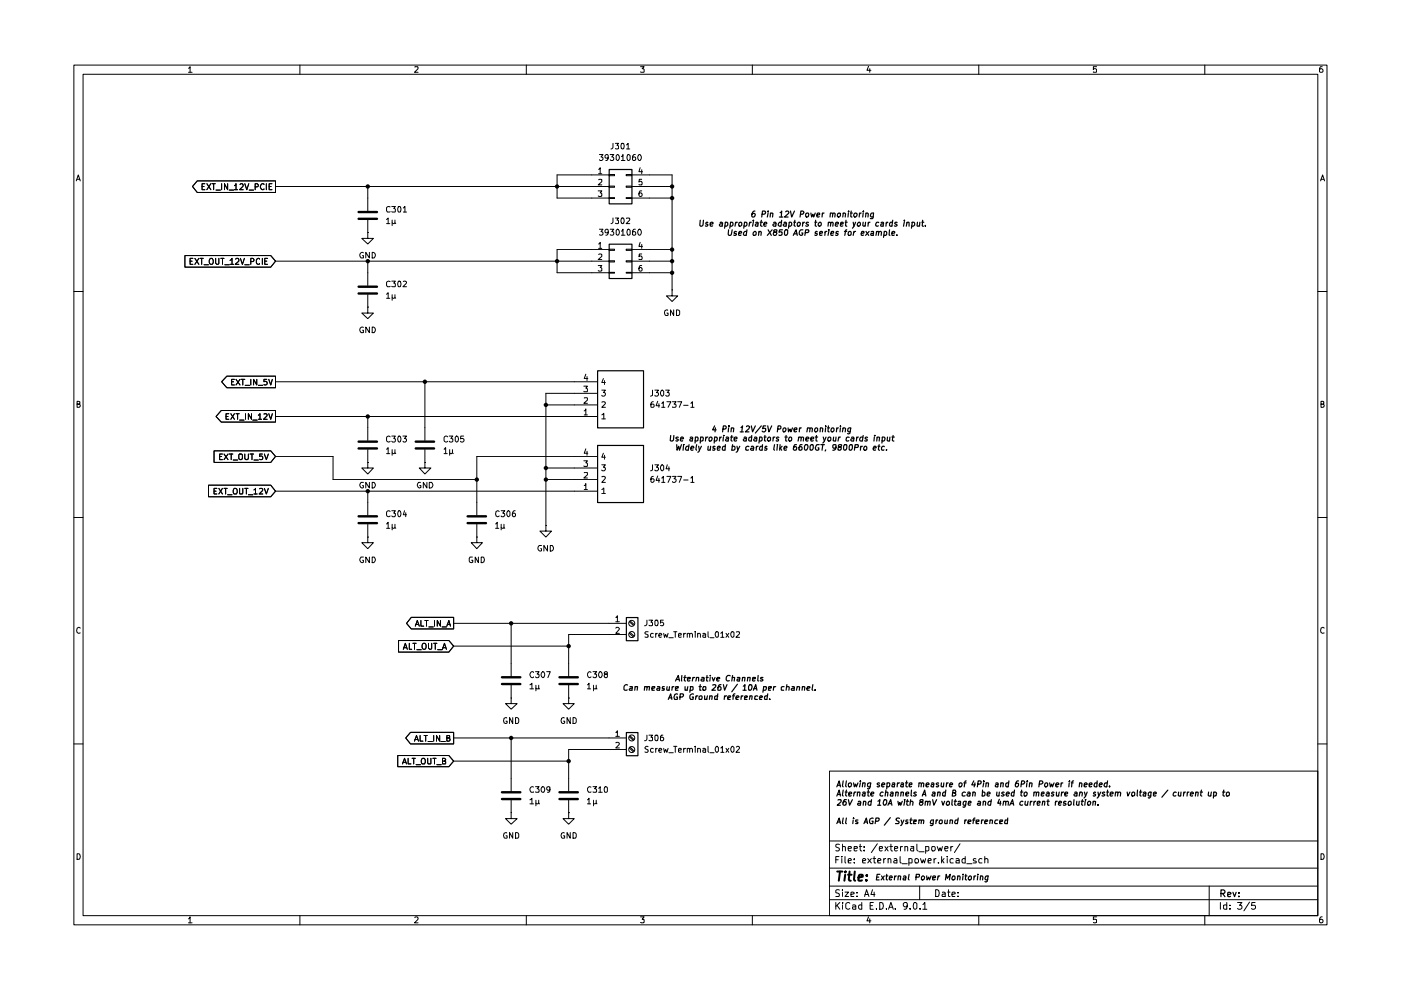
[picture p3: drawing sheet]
<svg xmlns="http://www.w3.org/2000/svg" width="297mm" height="210mm" viewBox="0 0 297 210" stroke-linecap="round" stroke-linejoin="round" font-family="sans-serif">
<g fill="none" stroke="#000" stroke-width=".21">
<path d="M15.7 13.8h265.6v182.3h-265.6zM17.6 15.7h261.8v178.4h-261.8zM40 14.5l.3-.4v1.2M40 15.3h.7M63.6 13.8v1.9M88 14.2l.6-.1v.4l-.7 .8h.7M111.6 13.8v1.9M135.8 14.1h.8l-.5 .5 .5 .1v.5h-.8M159.5 13.8v1.9M184.1 14.1l-.3 .8h.9M184.4 14.6v.7M207.5 13.8v1.9"/>
<path d="M232.5 14.1h-.7v.6l.2-.1 .5 .1-.1 .6-.6-.1M255.4 13.8v1.9M280.3 14.1l-.4 .1a.94 .94 0 0 0 0 1.1h.4l.2-.1v-.4l-.3-.2h-.2l-.3 .2M16.2 38.4l.4-1.3 .4 1.3M16.3 38h.6M41.8 38.4h16.6v2.4h-16.6l-1-1.3zM42.8 39.5h.5M43.4 38.9h-.6v1.3h.6M43.9 38.9l.8 1.3M44.7 38.9l-.8 1.3M45 38.9h.6M45.3 38.9v1.3"/>
<path d="M47 38.9v1.3M48.3 38.9v1.3l-.7-1.3v1.3M49.7 39.4l.3-.5v1.3M50.9 39.1l.4-.2 .3 .5-.8 .8h.8M51.9 38.9l.4 1.3 .4-1.3M54.1 39.6l.6-.1 .1-.3-.3-.3h-.4v1.3M56 39.1l-.2-.2a.6 .6 0 0 0-.6 .7 .6 .6 0 0 0 .8 .5v-.1M56.5 38.9v1.3M57.1 39.5h.4M57.7 38.9h-.6v1.3h.6M58.4 39.5h70.7M78 39.5v5.2"/>
<path d="M126.9 35.9l.4-.3v1.2M126.9 38.1h.7v.4l-.8 .7h.8M126.9 36.8h.7M127.1 32.8h.7l-.4 .5 .4 .1v.4l-.2 .2h-.3l-.2-.1M128.9 33.4v.1h-.5l-.1-.1v-.4l.2-.2 .4 .1v.8l-.1 .3h-.4M129.1 37h1.2v.3h-1.2zM129.1 39.5h1.2v.2h-1.2zM129.1 37.1h-11v4.9h11M129.4 32.8h.7l-.4 .5 .3 .1v.6h-.5l-.1-.1M130 30.4v.8l-.5 .4M130.5 30.4h.6l-.3 .4 .3 .2v.5h-.6M130.6 33l.3-.2a.68 .68 0 0 1 .4 .6 .68 .68 0 0 1-.4 .6l-.3-.2z"/>
<path d="M131.7 33.2l.4-.4v1.2M131.7 30.5l.5-.1a.86 .86 0 0 1-.1 1.2l-.4-.1zM131.7 34h.8M132.8 37h1.1v.3h-1.1zM132.8 39.5h1.1v.2h-1.1zM132.8 30.7l.4-.3v1.2M132.8 31.6h.7M133.2 32.8l.4 .2v.8l-.3 .2a.75 .75 0 0 1-.1-1.2zM133.9 37.1h8.6v24.4M133.9 39.5h8.6M134.7 32.8l-.4 .1-.2 .2v.8l.2 .1h.4v-.6l-.4-.1-.2 .2M135.4 32.9a.61 .61 0 0 1 .7 .4 .61 .61 0 0 1-.5 .7 .71 .71 0 0 1-.2-1.1z"/>
<path d="M135.7 35.6l-.2 .8h.7M136.1 38h-.5l-.1 .6 .1-.2 .5 .1v.7l-.6-.1M136.1 36v.8M280 38.4l.4-1.3 .4 1.3M280.1 38h.6M39.2 54.2h18.2l1 1.2-1 1.2h-18.2zM40.3 55.4h.4M40.9 54.8h-.6v1.2h.6M41.3 54.8l.9 1.2M42.2 54.8l-.9 1.2M42.4 54.8h.7M42.8 54.8v1.2"/>
<path d="M43.3 56.1h.9M44.5 54.9l.5-.1a.86 .86 0 0 1 0 1.2 .46 .46 0 0 1-.6-.4zM45.7 54.8v1l.3 .2 .4-.1v-1.1M45.8 40.3h.9M46.8 54.8h.7M47.2 54.8v1.2M47.7 56.1h.9M48.6 40.3h.9M48.8 55.2l.4-.4v1.2M48.8 56h.7M49.7 40.2h.7M50 54.9l.1-.1h.4l.1 .1v.5l-.7 .6h.7"/>
<path d="M51 54.8l.4 1.2 .4-1.2M51.9 56.1h.9M52.8 40.3h1M53.2 55.5l.6-.1v-.5l-.6-.1v1.2M55 54.9a.42 .42 0 0 0-.6 .2v.8l.3 .1 .3-.1M55.6 54.8v1.2M56.1 55.4h.5M56.7 54.8h-.6v1.2h.6M58.4 55.4h70.7M77 53.6a.61 .61 0 0 0-.7 .3 .61 .61 0 0 0 .2 .8h.5v-.5h-.1M78 49.3v1.2h1.2l-1.2 1.2-1.3-1.2h1.3M78 49.3h.1"/>
<path d="M78 46.7v2.6M78 55.4v5.1M78.3 53.5v1.2l-.7-1.2v1.2M78.9 53.5a.66 .66 0 0 1 .7 .4 .66 .66 0 0 1-.3 .8h-.4zM82 46.6l.3-.4v1.2M82 47.4h.6M82.7 59.7h-.1a.46 .46 0 0 0-.6 .2v.6l.1 .3 .6-.1M82.7 43.9h-.1a.46 .46 0 0 0-.6 .1v.7l.1 .3 .6-.1M83.1 59.6h.7l-.3 .4 .3 .2v.5h-.7M83.1 43.8h.7l-.3 .4 .3 .2v.5h-.7M83.1 46.7v1.1M83.7 46.7v.5l-.1 .2-.5-.2"/>
<path d="M83.7 47.2l.2 .2M84.4 59.7l.4-.1a.86 .86 0 0 1 0 1.2l-.4-.1zM84.4 43.9l.4-.1a.86 .86 0 0 1 0 1.2l-.4-.1zM85.5 59.7l.4-.1 .3 .3-.8 .9h.8M85.5 44.1l.4-.3v1.2M85.5 45h.7M126.8 40.5h.8l-.3 .4 .3 .2v.5h-.8M126.8 56.3h.8l-.3 .4 .3 .2v.5h-.8M126.9 51.7l.4-.3v1.3M126.9 53.9h.7v.5l-.8 .6h.8M126.9 52.7h.7M127.1 48.6h.7l-.4 .5 .4 .3v.4h-.7"/>
<path d="M128.9 49.2v.2h-.5l-.1-.2v-.3l.2-.3 .4 .2v.7l-.1 .3-.4 .1M129.1 41.9h1.2v.2h-1.2zM129.1 52.8h1.2v.3h-1.2zM129.1 55.3h1.2v.2h-1.2zM129.1 57.7h1.2v.2h-1.2zM129.1 52.9h-11v4.9h11M129.4 48.6h.7l-.4 .5 .3 .1v.6h-.6M130 46.2v.9l-.5 .3M130.5 46.2h.6l-.3 .5 .3 .1v.5h-.6M130.9 48.6a.68 .68 0 0 1 .4 .6 .68 .68 0 0 1-.4 .7l-.3-.3v-.7zM131.7 49l.4-.4v1.3M131.7 46.3l.5-.1a.86 .86 0 0 1-.1 1.2l-.4-.1z"/>
<path d="M131.7 49.9h.8M132.8 41.9h1.1v.2h-1.1zM132.8 52.8h1.1v.3h-1.1zM132.8 55.3h1.1v.2h-1.1zM132.8 57.7h1.1v.2h-1.1zM132.8 46.3l.6-.1 .1 .4-.7 .8h.7M133.2 48.6l.4 .3v.7l-.4 .3a.9 .9 0 0 1 0-1.3zM133.9 42h8.6M133.9 52.9h8.6M133.9 55.4h8.6M133.9 57.8h8.6M134.7 48.6l-.4 .1-.2 .2v.9h.6v-.6l-.4-.1-.2 .3"/>
<path d="M135.4 48.7a.6 .6 0 0 1 .7 .5 .6 .6 0 0 1-.5 .7l-.4-.5zM135.7 51.4l-.2 .8h.7M136.1 40.5l-.5 .1-.1 .8a.35 .35 0 0 0 .3 .3 .35 .35 0 0 0 .3-.3v-.3l-.2-.2-.4 .2M136.1 53.8h-.5l-.1 .6 .1-.1 .5 .1v.6l-.6-.1M136.1 56.3l-.5 .1-.1 .8a.35 .35 0 0 0 .3 .3 .35 .35 0 0 0 .3-.3v-.2l-.2-.3-.4 .3M136.1 51.8v.9M15.7 61.8h1.9M48.1 79.8h10.3v2.4h-10.3l-1.1-1.3zM77 69.4a.61 .61 0 0 0-.7 .3 .61 .61 0 0 0 .2 .8h.5v-.5h-.1M78 65.1v1.3h1.2l-1.2 1.2-1.3-1.2h1.3M78 65.1h.1M78 62.5v2.6"/>
<path d="M78.3 69.3v1.2l-.7-1.2v1.2M78.9 69.3a.66 .66 0 0 1 .7 .5 .66 .66 0 0 1-.3 .7h-.4zM82 62.4l.3-.3v1.1M82 63.2h.6M83.1 62.5v1.2M83.7 62.5v.6l-.1 .1-.5-.1M83.7 63.1l.2 .1M124.2 79.3l-.3 1h.7M124.5 79.8v.9M141.6 65.8l-.1-.1a.66 .66 0 0 0-.6 .5 .66 .66 0 0 0 .2 .7l.5-.1v-.4h-.2M142.5 61.5v1.2h1.2l-1.2 1.2-1.2-1.2h1.2M142.5 61.5h.1"/>
<path d="M142.8 65.7v1.2l-.6-1.2v1.2M143.4 65.7l.7 .3v.6l-.2 .3h-.5zM279.4 61.8h1.9M16.3 85.7l.6-.1v-.4l-.6-.1v1.3h.5l.2-.5-.3-.2M45.4 95.6h12l1 1.2-1 1.2h-12zM46.6 96.8h.4M46.9 87h11.5v2.5h-11.5l-1.1-1.2zM47.2 96.3h-.6v1.2h.6M47.5 96.3l.8 1.2M47.9 88.3h.4M48.3 96.3l-.8 1.2M48.5 87.7h-.6v1.2h.6"/>
<path d="M48.6 96.3h.8M48.9 87.7l.8 1.2M49 96.3v1.2M49.1 80.9h.4M49.4 97.5h1M49.7 80.4h-.6v1.2h.6M49.7 87.7l-.8 1.2M50 80.4l.9 1.2M50 87.7h.7M50.4 87.7v1.2M50.6 96.4l.2-.1h.4l.2 .1v.9l-.3 .2-.5-.2zM50.8 89.1h.9"/>
<path d="M50.9 80.4l-.9 1.2M51.1 80.4h.8M51.5 80.4v1.2M51.9 96.3v.9l.3 .3h.2l.3-.3v-.9M52 81.7h.9M52.1 87.7v1.2M53 96.3h.8M53.2 80.4v1.2M53.3 87.7v1.2l-.6-1.2v1.2M53.4 96.3v1.2M53.6 89.1h.9M53.8 97.5h1"/>
<path d="M54.4 80.4v1.2l-.6-1.2v1.2M54.8 88.1l.3-.4v1.2M54.8 81.7h.9M54.8 88.9h.7M55.6 96.3h-.6v.5l.5-.1 .2 .2-.1 .5h-.6M56 87.8l.4-.1 .2 .4-.7 .8h.7M56 96.3l.5 1.2 .4-1.2M56.6 80.4h-.6v.5h.4l.2 .2v.4h-.6M57 80.4l.4 1.2 .3-1.2M57 87.7l.4 1.2 .3-1.2M58.4 80.9h68.3M58.4 88.3h68.3"/>
<path d="M58.4 96.8h12.2v4.9h30.5M78 98v1.2h1.2l-1.2 1.3-1.3-1.3h1.3M78 98h.1M78 88.3v5.1M78 95.3v2.7M82 95.2l.3-.3v1.3M82 96.2h.6M82.7 92.6l-.3-.1-.4 .3v.8l.4 .1 .3-.1M83.1 92.5h.7l-.3 .5h.3v.6l-.1 .1h-.5l-.1-.1M83.1 95.3v1.2M83.7 95.3v.7l-.1 .2-.5-.2M83.7 96l.2 .2"/>
<path d="M84.6 92.5a.68 .68 0 0 1 .4 .6 .68 .68 0 0 1-.4 .6l-.3-.5 .1-.6zM85.4 92.5h.8l-.4 .5h.3l.1 .5-.3 .2h-.3l-.2-.1M90.1 98v1.2h1.3l-1.3 1.3-1.2-1.3h1.2M90.1 98h.1M90.1 80.9v12.5M90.1 95.3v2.7M94.1 95.2l.4-.3v1.3M94.1 96.2h.7M94.9 92.6l-.4-.1-.4 .3 .1 .8 .3 .1 .4-.1M95.2 92.5h.8l-.4 .5h.4v.6l-.2 .1h-.4l-.2-.1M95.3 95.3v1.2M95.9 95.3v.7l-.1 .2-.5-.2"/>
<path d="M95.9 96l.2 .2M96.8 92.5a.68 .68 0 0 1 .4 .6 .68 .68 0 0 1-.4 .6l-.3-.2v-.8zM98.3 92.5h-.6l-.1 .5h.7l.1 .5-.3 .2h-.3l-.2-.1M115.7 85.9h11M115.7 99.2h11M123.8 81.9h.7l-.3 .4 .3 .2v.5h-.7M123.8 97.7h.7l-.3 .4 .3 .2v.5h-.7M123.9 84.4l.6-.1v.5l-.7 .7h.7M123.9 87.1l.3-.4v1.3M123.9 88h.6M124.2 95.2l-.3 .9h.7M124.5 95.7v.8"/>
<path d="M126.7 83.4h-11v28M126.7 96.8h-25.6v12.4M127.6 82.7h.8l-.5 .5 .4 .1 .1 .4-.3 .3h-.3l-.2-.2M127.6 85.3l.5-.1 .3 .2-.8 1h.8M127.6 88l.4-.4v1.2M127.6 98.6h.8l-.5 .5h.4l.1 .5-.3 .2h-.3l-.2-.1M127.6 88.8h.8M127.9 80.3l-.3 .8h.8M127.9 96.1l-.3 .8h.8M128.2 80.7v.8M128.2 96.5v.9M138.3 82.7v1.1l-.4 .2"/>
<path d="M138.3 98.6v1.1l-.4 .1M138.5 85.2l-.3 .1-.2 .2v.8l.5 .1 .2-.2v-.3l-.2-.2h-.4l-.1 .2M138.9 82.7h.7l-.4 .5 .3 .1 .1 .4-.2 .3h-.4l-.1-.2M138.9 98.6h.7l-.4 .5h.3l.1 .5-.2 .2h-.4l-.1-.1M139.4 85.1l-.3 .9h.8M139.7 85.6v.8M140.2 82.8l.3-.1 .2 .3v.7l-.2 .3a.71 .71 0 0 1-.3-1.2zM140.2 98.6h.3l.2 .2v.8l-.2 .2a.71 .71 0 0 1-.3-1.2zM140.3 85.5l.3-.3v1.2M140.3 86.4h.7M141.1 82.7h.8l-.4 .5h.3v.7l-.5 .1-.2-.2M141.4 85.2h.8l-.6 1.2"/>
<path d="M141.5 98.6l-.3 .8h.8M141.8 99v.8M142.6 85.2h.7l-.4 .5 .4 .2v.3l-.1 .2-.6-.1M143.7 85.2h.8l-.5 1.2M144.9 85.9h1M146.5 85.5l.3-.3v1.2M146.5 86.4h.7M280.1 85.7l.6-.1v-.4l-.6-.1v1.3l.6-.1 .1-.4-.3-.2M15.7 109.7h1.9M44.2 102.9h13.2l1 1.2-1 1.2h-13.2zM45.4 104.1h.4M46 103.5h-.6v1.2h.6"/>
<path d="M46.4 103.5l.8 1.2M47.2 103.5l-.8 1.2M47.5 103.5h.7M47.8 103.5v1.2M48.3 104.9h.9M49.7 103.5a.46 .46 0 0 1 .6 .5l-.2 .7h-.5a.86 .86 0 0 1 .1-1.2zM50.8 103.5l.1 1.2h.5l.1-1.2M51.9 103.5h.7M52.2 103.5v1.2M52.7 104.9h.9M53.8 103.9l.4-.4v1.2M53.8 104.7h.7"/>
<path d="M55 103.6l.5-.1 .2 .4-.8 .8h.8M56 103.5l.5 1.2 .4-1.2M58.4 104.1h68.3M77 118.1h-.5a.66 .66 0 0 0-.2 .7 .66 .66 0 0 0 .6 .5l.1-.1v-.4h-.1M77 102.3h-.5a.66 .66 0 0 0-.2 .7 .66 .66 0 0 0 .6 .5l.1-.1v-.4h-.1M78 113.9v1.2h1.2l-1.2 1.2-1.3-1.2h1.3M78 113.9h.1M78 104.1v5.1M78 111.2v2.7M78.3 118.1v1.2l-.7-1.2v1.2M78.3 102.3v1.2l-.7-1.2v1.2M78.9 118.1h.4a.66 .66 0 0 1 .3 .8 .66 .66 0 0 1-.7 .4z"/>
<path d="M78.9 102.3h.4a.66 .66 0 0 1 .3 .7 .66 .66 0 0 1-.7 .5zM82 111.1l.3-.4v1.3M82 112h.6M82.7 108.5l-.3-.2-.4 .3v.6l.1 .3 .4 .1 .2-.2M83.1 108.3h.7l-.3 .5 .3 .1v.5l-.1 .2h-.5l-.1-.2M83.1 111.2v1.2M83.7 111.2v.6l-.1 .2-.5-.2M83.7 111.8l.2 .2M84.6 108.3a.68 .68 0 0 1 .4 .6 .68 .68 0 0 1-.4 .7l-.3-.5 .1-.6zM85.8 108.3l-.3 .8h.7M86 108.7v.9M89.2 102.3h-.5a.67 .67 0 0 0-.2 .7 .67 .67 0 0 0 .5 .5l.2-.1v-.4h-.2"/>
<path d="M90.5 102.3v1.2l-.8-1.2v1.2M91 102.3h.5a.66 .66 0 0 1 .2 .8 .66 .66 0 0 1-.7 .4zM100.2 118.1h-.5l-.2 .3v.6l.2 .2h.5v-.4h-.2M101.1 113.9v1.2h1.2l-1.2 1.2-1.2-1.2h1.2M101.1 113.9h.1M101.1 111.2v2.7M101.4 118.1v1.2l-.6-1.2v1.2M102 118.1h.4a.66 .66 0 0 1 .3 .8 .66 .66 0 0 1-.7 .4zM105.1 111.1l.3-.4v1.3M105.1 112h.6M105.8 108.5l-.2-.2a.65 .65 0 0 0-.5 .6 .65 .65 0 0 0 .5 .7l.2-.2M106.3 108.3h.7l-.4 .5 .3 .1 .1 .4-.2 .3h-.4l-.1-.2"/>
<path d="M106.3 111.2v1.2M106.8 111.2v.7l-.3 .1-.2-.2M106.8 111.8l.2 .2M107.6 108.4l.3-.1 .2 .2v.8l-.2 .3a.71 .71 0 0 1-.3-1.2zM109.2 108.3a.72 .72 0 0 0-.6 .5 .72 .72 0 0 0 .3 .8l.3-.1 .1-.4a.35 .35 0 0 0-.3-.3 .35 .35 0 0 0-.4 .3M114.8 115.7h-.5a.61 .61 0 0 0-.2 .7 .61 .61 0 0 0 .7 .4v-.5h-.2M115.7 111.4v1.2h1.2l-1.2 1.3-1.2-1.3h1.2M115.7 111.4h.1M115.7 101.7h11M116.1 115.7v1.1l-.8-1.1v1.1M116.7 115.7h.4a.66 .66 0 0 1 .2 .7 .66 .66 0 0 1-.6 .4zM123.9 100.2h.6v.5l-.7 .6h.7"/>
<path d="M123.9 103l.3-.5v1.3M123.9 103.8h.6M127.6 101.1l.5-.1 .3 .3-.8 1h.8M127.6 103.8l.4-.3v1.1M127.6 104.6h.8M138.5 101l-.3 .1-.2 .2v.8l.4 .2 .3-.3v-.3l-.2-.2h-.4l-.1 .2M139.4 100.9l-.3 1h.8M139.7 101.4v.9M140.3 101.3l.3-.3v1.3M140.3 102.3h.7M141.4 101h.8l-.6 1.3M142.6 101h.7l-.4 .5 .4 .2v.3l-.2 .3h-.4l-.1-.2"/>
<path d="M143.7 101h.8l-.5 1.3M144.9 101.8h1M146.5 101.3l.3-.3v1.3M146.5 102.3h.7M279.4 109.7h1.9M17 133.2l-.2-.2a.65 .65 0 0 0-.5 .6 .65 .65 0 0 0 .5 .7l.2-.1M84.5 135.8h10.7l1 1.2-1 1.3h-10.7zM85.5 137.7l.4-1.3 .5 1.3M85.6 137.3h.6M86.8 136.4v1.3h.5M87.2 130.9h9v2.4h-9l-1-1.1zM87.5 136.4h.7"/>
<path d="M87.9 136.4v1.3M88.1 132.8l.4-1.2 .4 1.2M88.1 132.4h.6M88.4 137.8h.9M89.2 131.6v1.2h.6M89.6 136.6l.5-.2a.86 .86 0 0 1 0 1.3 .46 .46 0 0 1-.6-.5zM90.1 131.6h.7M90.4 131.6v1.2M90.8 136.4v1l.3 .3 .4-.2v-1.1M90.9 132.9h1M91.9 136.4h.7M92.1 131.6v1.2"/>
<path d="M92.3 136.4v1.3M92.8 137.8h.9M93.4 131.6v1.2l-.7-1.2v1.2M93.7 132.9h1M93.8 137.7l.4-1.3 .5 1.3M93.9 137.3h.6M94.7 132.8l.5-1.2 .3 1.2M94.8 132.4h.6M96.2 132.2h36.6M96.2 137h24.4M108.4 132.2v11.1M130.6 130.9h.1l.2-.3v1.2"/>
<path d="M130.6 133.2l.1-.2h.4l.2 .3-.7 1h.7M130.6 131.8h.7M132.8 134.5h-12.2v8.8M133.4 131.8l.9 .8M133.4 134.3l.9 .7M133.6 131.7l.9 .7M133.6 134.1l.9 .8M137.2 131.5v.8l-.2 .3-.3 .1M137.4 133.9h-.5l-.2 .2 .2 .4 .5 .1v.4h-.7M137.6 131.5h.7l-.3 .4 .3 .2v.5h-.7M138.5 134.4h-.5l-.1 .5a.36 .36 0 0 0 .6 .1M138.9 131.6l.5-.1a.86 .86 0 0 1-.1 1.2l-.4-.3z"/>
<path d="M139 134.3v.8M139.4 134.3l-.4 .2M139.7 134.7l.6-.1-.2-.3-.4 .2v.5l.2 .1 .3-.1M140.6 131.5h-.6v.6l.5-.2 .2 .3-.1 .4h-.6M140.7 134.3l.2 .8 .2-.6 .3 .6 .2-.8M141.8 135.2h.9M142.8 133.9h.7M143.2 133.9v1.2M143.8 134.7l.6-.1v-.2l-.4-.1-.2 .2v.5l.2 .1 .4-.1M144.9 134.3v.8M145.4 134.3l-.5 .2M145.7 134.5l.2-.2 .3 .1v.7"/>
<path d="M145.7 134.3v.8M146.2 134.5l.3-.2 .3 .2v.6M147.4 133.9v.1M147.4 134.3v.8M147.9 134.5l.2-.2 .4 .2v.6M147.9 134.3v.8M149 134.4l.4-.1 .2 .2v.6M149.6 134.6l-.6 .1v.3h.6M150.1 133.9v1.1l.2 .1M150.5 135.2h.9M151.8 133.9h.3l.2 .2v.8l-.2 .1a.6 .6 0 0 1-.5-.4 .6 .6 0 0 1 .2-.7zM152.8 134.3l.4-.4v1.2"/>
<path d="M152.8 135.1h.7M153.9 134.3l.6 .8M154.5 134.3l-.6 .8M155.1 133.9h.3l.2 .2v.8l-.2 .1a.6 .6 0 0 1-.5-.4 .6 .6 0 0 1 .2-.7zM156.1 134l.6-.1 .1 .4-.8 .8h.8M280.8 133.2l-.3-.2a.65 .65 0 0 0-.5 .6 .65 .65 0 0 0 .5 .7l.3-.1M15.7 157.7h1.9M87 155.3h9.2v2.4h-9.2l-1-1.2zM87.9 157.1l.4-1.1 .4 1.1M88 156.8h.6M89.1 156v1.1h.6M89.9 156h.7"/>
<path d="M90.3 156v1.1M90.8 157.2h.9M91.9 156v1.1M93.2 156v1.1l-.7-1.1v1.1M93.5 157.2h.9M94.7 156.5h.5l.1-.5h-.6v1.1h.6l.1-.4-.2-.2M96.2 156.5h36.6M107.4 152.2v-.1a.64 .64 0 0 0-.6 .6 .64 .64 0 0 0 .5 .7l.2-.2v-.3h-.2M108.4 148v1.2h1.2l-1.2 1.2-1.2-1.2h1.2M108.4 148h.1M108.4 145.3v2.7M108.4 156.5v11.2"/>
<path d="M108.7 152.1v1.3l-.7-1.3v1.3M109.3 152.1l.5 .1 .2 .3v.6l-.4 .3h-.3zM112.4 145.2l.4-.3v1.1M112.4 146h.7M113.1 142.6l-.2-.2a.64 .64 0 0 0-.5 .6 .64 .64 0 0 0 .5 .7l.2-.2M113.5 142.4h.8l-.4 .5h.3l.1 .2-.1 .5-.5 .1-.2-.2M113.6 145.3v1.2M114.2 145.9v.1h.2M114.2 145.3l-.1 .7h-.5v-.1M115.1 142.4a.68 .68 0 0 1 .4 .6 .68 .68 0 0 1-.4 .7 .75 .75 0 0 1 0-1.3zM115.9 142.4h.8l-.5 1.3M119.6 152.2l-.1-.1a.64 .64 0 0 0-.5 .6 .64 .64 0 0 0 .5 .7l.2-.2v-.3h-.2"/>
<path d="M120.6 148v1.2h1.2l-1.2 1.2-1.2-1.2h1.2M120.6 148h.1M120.6 145.3v2.7M120.9 152.1v1.3l-.7-1.3v1.3M121.5 152.1a.52 .52 0 0 1 .7 .4v.6a.52 .52 0 0 1-.7 .3zM124.5 145.2l.4-.3v1.1M124.5 146h.7M125.3 142.6l-.2-.2a.65 .65 0 0 0-.6 .6 .65 .65 0 0 0 .6 .7l.2-.2M125.7 142.4h.8l-.4 .5h.3l.1 .2-.1 .5-.5 .1-.2-.2M125.8 145.3v1.2M126.4 145.9v.1h.2M126.4 145.3l-.1 .7h-.5v-.1"/>
<path d="M127.1 142.5a.61 .61 0 0 1 .7 .5 .61 .61 0 0 1-.5 .7 .71 .71 0 0 1-.2-1.2zM128.4 142.9h-.2l-.1-.2 .3-.3h.2l.2 .4-.4 .1-.3 .3v.2l.3 .3 .4-.2v-.4l-.2-.2M130.6 155.3h.1l.2-.4v1.2M130.6 157.5l.5-.1 .2 .2-.7 1h.7M130.6 156.1h.7M132.8 158.9h-12.2v8.8M133.4 156.2l.9 .8M133.4 158.6l.9 .8M133.6 156l.9 .8M133.6 158.4l.9 .9M137.2 155.9v.8l-.2 .3-.3 .1M137.4 158.3l-.4-.1-.3 .3 .1 .2 .6 .3v.3l-.2 .2-.5-.1"/>
<path d="M137.6 155.9h.7l-.3 .4 .3 .1v.6h-.7M138.5 158.7a.36 .36 0 0 0-.6 .2l.1 .5h.5M138.9 156l.1-.1h.4a.91 .91 0 0 1-.1 1.2l-.4-.3zM139 158.7v.8M139.4 158.7l-.4 .2M139.7 159.1l.6-.1-.2-.3-.4 .1v.5l.2 .2 .3-.1M140.5 155.9h-.3l-.2 .2v.9a.42 .42 0 0 0 .6-.1 .42 .42 0 0 0 0-.5l-.4-.1-.2 .2M140.7 158.7l.2 .8 .2-.6 .3 .6 .2-.8M141.8 159.6h.9M142.8 158.2h.7M143.2 158.2v1.3M143.8 159.1l.6-.1v-.3h-.4l-.2 .1v.5l.2 .2 .4-.1"/>
<path d="M144.9 158.7v.8M145.4 158.7l-.5 .2M145.7 158.7h.5v.8M145.7 158.7v.8M146.2 158.8l.3-.1 .3 .1v.7M147.4 158.2v.2M147.4 158.7v.8M147.9 158.7h.4l.2 .1v.7M147.9 158.7v.8M149 158.7h.4l.2 .1v.7M149.6 159l-.6 .1v.3h.6M150.1 158.2v1.1l.2 .2"/>
<path d="M150.5 159.6h.9M151.8 158.3l.3-.1 .2 .3v.8l-.2 .2a.71 .71 0 0 1-.3-1.2zM152.8 158.6l.4-.4v1.3M152.8 159.5h.7M153.9 158.7l.6 .8M154.5 158.7l-.6 .8M155.1 158.3l.3-.1 .2 .3v.8l-.2 .2a.71 .71 0 0 1-.3-1.2zM156.1 158.4l.4-.2 .3 .4-.8 .9h.8M279.4 157.7h1.9M84.3 160.2h10.9l1 1.2-1 1.2h-10.9zM85.3 162l.5-1.2 .4 1.2M85.4 161.6h.6"/>
<path d="M86.5 160.8v1.2h.6M87.4 160.8h.7M87.7 160.8v1.2M88.2 162.1h1M89.5 160.9l.4-.1a.86 .86 0 0 1 .1 1.2h-.5a.87 .87 0 0 1 0-1.1zM90.7 160.8l.1 1.2 .6-.1v-1.1M91.8 160.8h.7M92.1 160.8v1.2M92.6 162.1h1M93.8 161.4l.6-.1v-.4l-.6-.1v1.2h.6l.1-.5-.3-.1M96.2 161.4h24.4M107.4 176.6v-.1a.66 .66 0 0 0-.6 .5 .66 .66 0 0 0 .2 .7l.5-.1v-.4h-.2"/>
<path d="M108.4 172.3v1.3h1.2l-1.2 1.2-1.2-1.2h1.2M108.4 172.3h.1M108.4 169.7v2.6M108.7 176.5v1.2l-.7-1.2v1.2M109.3 176.5h.3l.4 .4v.6l-.2 .2h-.5zM112.4 169.6l.4-.4v1.2M112.4 170.4h.7M113.1 166.9a.61 .61 0 0 0-.8 .3 .61 .61 0 0 0 .3 .8l.5-.1M113.5 166.8h.8l-.4 .4 .4 .3-.1 .5-.7-.1M113.6 169.7v1.2M114.2 170.3l.2 .1M114.2 169.7v.6l-.2 .1-.4-.1"/>
<path d="M114.9 166.9l.2-.1a.84 .84 0 0 1 .2 1.2h-.3a.78 .78 0 0 1-.1-1.1zM116.6 167.3v.2a.42 .42 0 0 1-.6-.1 .42 .42 0 0 1 0-.5h.6v.8l-.2 .3h-.3M119.6 176.6l-.1-.1a.66 .66 0 0 0-.5 .5 .66 .66 0 0 0 .2 .7l.5-.1v-.4h-.2M120.6 172.3v1.3h1.2l-1.2 1.2-1.2-1.2h1.2M120.6 172.3h.1M120.6 169.7v2.6M120.9 176.5v1.2l-.7-1.2v1.2M121.5 176.5a.52 .52 0 0 1 .7 .4v.6l-.2 .2h-.5zM124.5 169.6l.4-.4v1.2M124.5 170.4h.7M125.3 166.9a.61 .61 0 0 0-.8 .3 .61 .61 0 0 0 .3 .8l.5-.1M125.7 166.8h.8l-.4 .4 .4 .3-.1 .5-.7-.1"/>
<path d="M125.8 169.7v1.2M126.4 170.3l.2 .1M126.4 169.7v.6l-.2 .1-.4-.1M126.9 167.1l.4-.3v1.2M126.9 168h.8M128.2 166.9l.3-.1 .3 .2v.8l-.2 .2-.4-.1zM175.9 163.5h103.5v30.6h-103.5zM175.9 178.3h103.5M178 179.1l-.5-.1-.3 .2v.3l.8 .5-.3 .4-.5-.1M178.6 179.6l.6-.1v.9M178.6 179v1.4M179.8 179.9l.7-.1-.1-.3h-.5l-.1 .2 .1 .6h.5"/>
<path d="M181.1 179.9l.7-.1-.1-.3h-.6v.8h.6M182.2 179.5h.5M182.4 179v1.2l.3 .2M183.2 179.5v.2M186 178.9l-1.3 1.9M186.4 179.9l.7-.1-.1-.3h-.5l-.1 .2 .1 .6h.5M187.6 179.5l.7 .9M188.3 179.5l-.7 .9M188.6 179.5h.6M188.9 179v1.2l.3 .2M189.7 179.9l.6-.1-.1-.3h-.5v.2v.6h.5M190.9 179.5v.9"/>
<path d="M191.3 179.5h-.2l-.2 .2M191.9 179.6l.5-.1v.9M191.9 179.5v.9M193.1 179.5h.6v.9M193.7 179.8h-.4l-.3 .3 .3 .3 .4-.1M194.4 179v1.2l.2 .2M197.6 179.5h.5l.2 .2v.5l-.3 .2h-.2l-.3-.2zM198.7 179.5l.4 .9 .2-.7 .3 .7 .2-.9M200.3 179.9l.7-.1-.1-.3h-.5l-.1 .2 .1 .6h.5M201.6 179.5v.9M202 179.5h-.2l-.2 .2M203.5 178.9l-1.1 1.9"/>
<path d="M16.3 181a.66 .66 0 0 1 .7 .5 .66 .66 0 0 1-.2 .7h-.5zM40 194.8l.3-.4v1.3M40 195.7h.7M63.6 194.1v2M88 194.6l.4-.2 .2 .4-.7 .9h.7M111.6 194.1v2M135.8 194.4h.8l-.5 .5 .5 .1v.6h-.8M159.5 194.1v2M175.9 190.8h103.5M175.9 187.9h103.5M175.9 184.1h103.5M177.2 191.3v1.5"/>
<path d="M177.2 182.3h.5M177.5 191.9l.6 .9M177.9 181.6h-.7v1.4M178 188.7h-.7v.6a.53 .53 0 0 1 .5 .2 .53 .53 0 0 1 .1 .6h-.7M178.1 191.3l-.9 .9M178.5 181.6v.1M178.5 182v1M178.6 191.3v.2M178.6 188.6v.2M178.6 189.1v1M178.6 191.9v.9M179.2 189.1h.7l-.7 1h.7"/>
<path d="M179.2 181.6v1.2l.1 .2M179.8 182.5l.7-.1-.2-.4-.4 .1-.1 .7 .1 .2h.5M180.2 191.5l-.5-.2-.4 .4 .1 .9 .3 .2 .5-.2M180.4 189.7l.7-.2-.1-.3h-.6v.9h.6M180.8 191.9h.4l.2 .1v.8M181.1 182.9v.1M181.1 182.1v.2M181.4 192.2l-.6 .1v.4h.6M181.7 190v.1M181.7 189.2v.1M182.7 191.9h-.4l-.3 .2v.4l.3 .3 .4-.1M182.7 191.3v1.5"/>
<path d="M182.9 182.5l.7-.1-.1-.3-.5-.1-.1 .3 .1 .7h.5M183.2 180.3v.1M183.3 190.1l.4-1.5 .5 1.5M183.4 189.7h.7M184 182l.7 1M184.1 194.4l-.3 .8h.9M184.4 194.8v.9M184.5 192h.5M184.7 182l-.7 1M185 188.6l-.3 1.1h.8M185.1 182h.6M185.2 191.3h-.7v1.5h.7"/>
<path d="M185.3 181.6v1.2l.1 .2h.3M185.3 189.1v1M185.8 192.6v.2M186.1 182.5l.7-.1-.1-.3-.4-.1-.2 .3 .1 .7h.5M186.5 191.3l.7 .2v1.1l-.3 .2h-.4zM187.4 182v1M187.8 182l-.4 .3M188 192.6v.2M188.3 182.2v-.1a.36 .36 0 0 1 .6 .2v.7M188.3 182v1M188.4 192.8l.5-1.5 .5 1.5M188.6 192.4h.6"/>
<path d="M189.6 182.1l.4-.1 .2 .3v.7h-.6l-.1-.4 .7-.2M189.8 192.6v.2M190.8 181.6v1.2l.3 .2M191.3 183.1h1.1M192.4 191.9l-.1 .3-.4 .1-.4-.4v-.3a.46 .46 0 0 1 .4-.3 .46 .46 0 0 1 .5 .3l-.2 1-.5 .2M192.7 182.1l.4-.1 .3 .2v.7l-.7 .1M192.7 182v1.5M193 192.6v.2M193.7 191.5l.4-.2 .3 .3v.9l-.3 .3a.82 .82 0 0 1-.4-1.3zM194.1 182.1a.45 .45 0 0 1 .6 .2l-.1 .7h-.5zM194.8 180.6h1.1M195 187.9v2.9"/>
<path d="M195.1 192.6v.2M195.2 182l.3 1 .2-.7 .3 .7 .3-1M195.7 191.8l.4-.5v1.5M195.7 192.8h.8M196.3 180.3l.4 .1 .2-.1-.1-.8h-.5v1.4M196.8 182.5l.6-.1-.1-.4-.5 .1v.7v.2h.6M198 182v1M198.4 188.6a.8 .8 0 0 1 .8 .6 .8 .8 0 0 1-.3 .9h-.5zM198.5 182l-.5 .3M199 182.9v.1M199.6 181.6v1.4M199.8 189.2l.4-.1 .2 .2v.8h-.6l-.1-.4 .7-.2"/>
<path d="M199.8 182.5l.4 .5M200.2 182l-.6 .6M200.8 181.6v.1M200.8 182v1M200.9 189.1h.5M201.1 188.6v1.3l.1 .2h.2M201.8 189.7l.7-.2-.1-.4h-.4l-.2 .2v.6l.1 .2h.5M202.1 182.1l-.4-.1-.3 .3 .1 .6 .6 .1M202.7 182.1l.4-.1 .3 .3v.7h-.7v-.5l.7-.1M203.1 190v.1M203.1 189.2v.1M204.6 181.6v1.4h-.5l-.1-.7 .2-.3 .4 .1"/>
<path d="M205 183.1h1.1M206.9 182.1a.36 .36 0 0 0-.6 .2l.7 .4-.1 .3h-.6M207.5 194.1v2M208.2 182.1l-.4-.1-.3 .3 .2 .7h.5M208.8 182.2l.1-.1a.36 .36 0 0 1 .6 .2v.7M208.8 181.6v1.4M232.5 194.4h-.7v.6h.7v.6h-.7M255.4 194.1v2M256.4 187.9v6.2M258.7 191.3v1.5M260.1 191.9h-.7v.7l.3 .2 .4-.1M260.1 191.3v1.5"/>
<path d="M260.8 192.6v.2M260.8 191.9v.1M262.4 191.3h.9l-.5 .6 .4 .1 .1 .5a.59 .59 0 0 1-.9 .1M264.9 191.3l-1.2 1.8M266.1 191.3h-.7l-.1 .7 .7-.1 .2 .6-.3 .3h-.4l-.2-.2M280.1 181a.66 .66 0 0 1 .6 .5 .66 .66 0 0 1-.2 .7h-.4zM280.3 194.4a.72 .72 0 0 0-.5 .5 .72 .72 0 0 0 .2 .8l.4-.1a.42 .42 0 0 0 0-.6 .42 .42 0 0 0-.6 0l-.1 .2"/>
<circle cx="133.9" cy="132.2" r=".64"/>
<circle cx="133.9" cy="134.5" r=".64"/>
<circle cx="133.9" cy="156.5" r=".64"/>
<circle cx="133.9" cy="158.9" r=".64"/>
</g>
<g fill="none" stroke="#000" stroke-width=".25">
<path d="M129.2 35.9h4.8v7.3h-4.8zM129.2 51.8h4.8v7.3h-4.8zM148.5 46.7l-.1 1.1 .1 .2h.3l.3-.3v-1M150.1 47.2l-.3-.1-.2 .2 .1 .2 .4 .1v.2l-.2 .2-.3-.1M150.6 47.5h.6v-.3l-.4-.1-.2 .2v.6h.5M152.7 47.2l.3-.1 .2 .2-.1 .7M153.1 47.5h-.4l-.2 .1 .2 .4 .4-.1M153.8 47.2l.3-.1 .2 .2v.4l-.2 .3-.4-.1M153.8 47.1l-.2 1.3M154.5 48.7l-.1 1 .2 .2 .4-.1 .2-1.1M154.9 47.2l.3-.1 .2 .2v.4l-.2 .3-.4-.1M154.9 47.1l-.2 1.3"/>
<path d="M156 47.1l-.2 .9M156.2 49.1h-.4l-.1 .1v.3h.3l.2 .2-.1 .1h-.5M156.3 47.1l-.4 .3M156.6 49.5l.6-.1 .1-.2-.2-.1-.4 .1-.1 .5 .2 .2 .3-.1M156.7 47.3l.2-.2 .4 .2v.4l-.3 .3h-.2l-.2-.3zM157.9 47.2l.3-.1 .2 .2v.4l-.3 .3-.4-.1M157.9 47.1l-.2 1.3M158.3 49.1h-.4l-.3 .6 .3 .2 .3-.1M158.4 48.7l-.2 1.2M159 47.1l-.2 .9M159.3 47.1l-.4 .3M159.7 46.7v.2"/>
<path d="M159.7 49.3l.4-.2 .2 .1-.1 .6h-.5zM159.7 47.1l-.1 .9M160.1 44.7l-.5 .2-.2 .9a.42 .42 0 0 0 .6 0 .42 .42 0 0 0 0-.5h-.4l-.2 .2M160.2 47.2h.5v.8M160.7 47.5h-.4l-.2 .1v.3l.2 .1 .4-.1M160.9 49.2l.2-.1 .3 .1-.1 .7M160.9 49.1l-.1 .8M161.2 47.1h.5M161.4 46.7l-.2 1.1 .4 .2M161.6 45.4l.6-.1 .1-.3v-.2l-.6-.1-.2 1.3M161.9 47.5h.6l.1-.2-.2-.2-.4 .2-.1 .5 .2 .2 .3-.1M162.9 44.7v.2"/>
<path d="M162.9 45.2l-.2 .8M162.9 48.7l.6 1.2M163.4 45.3h.5l-.1 .7M163.4 45.2l-.1 .8M163.7 48.7l-1 1.2M164 47.2l.4-.1 .1 .2v.7M164.2 49.2l-.2-.2 .2-.3 .5 .1-.1 .3-.6 .2v.4l.1 .2 .4-.1 .2-.3-.1-.3h-.1M164.5 47.5l-.6 .1 .1 .4 .5-.1M165.2 46h.8M165.4 45.1l.3-.4v1.3M165.7 47.2l-.4-.1-.3 .6 .2 .3 .4-.1M165.7 46.7l-.1 1.3"/>
<path d="M165.9 48.7h-.6l-.2 .5h.7v.5l-.2 .2-.5-.1M166.2 47.2l.4-.1 .2 .2-.1 .7M166.4 48.9l.2-.2 .4 .1v.7l-.3 .4-.4-.2zM166.6 44.9l.4-.2 .3 .4-1 .9h.8M166.8 47.5l-.7 .1 .1 .4 .5-.1M167.3 47.2l.4-.1 .2 .2v.4l-.3 .3-.3-.1M167.3 47.1l-.1 1.3M167.6 44.7l.3 1.3 .5-1.3M168.2 49.9l.6-1.2 .2 1.2M168.3 47.1h.4M168.4 49.6h.6M168.5 46.7l-.1 1.1 .2 .2"/>
<path d="M169.3 47.1l.4 .3-.3 .6-.4-.2v-.4zM169.7 45.4l.6-.1 .2-.3-.3-.3h-.4l-.2 1.3M170.2 48.7h-.4a.68 .68 0 0 0 0 1.2l.3-.1 .1-.4h-.2M170.2 47.1l-.1 .9M170.6 47.1l-.4 .3M170.7 49.3l.7-.1v-.5h-.6l-.2 1.2M170.9 45.3l.4-.1 .2 .2-.1 .4-.2 .2-.4-.2zM171.4 47.2l-.3-.1-.2 .2 .5 .5-.2 .2-.4-.1M171.9 45.2l.2 .8 .2-.6 .2 .6 .3-.8M172.8 47.1h.4M172.9 46.7l-.1 1.2 .3 .1M173.2 45.6l.6-.1-.1-.3-.4 .1-.1 .5 .2 .2 .3-.1"/>
<path d="M173.3 49.1h-.3l-.2 .1v.3h.4l.1 .2-.2 .2-.3-.1M173.5 47.4l.4-.3 .2 .2v.4l-.4 .3-.3-.3zM173.8 49.5l.6-.1v-.3h-.4l-.2 .1v.6h.5M174.4 45.2l-.1 .8M174.7 45.2l-.3 .1v.1M175 49.1l-.1 .8M175.3 49.1l-.4 .2M175.6 47.3l.2-.2 .3 .2v.7M175.6 47.1v.9M175.7 48.7v.1M175.7 49.1l-.1 .8M176.1 45.3l.3-.1 .2 .1-.1 .7"/>
<path d="M176.1 45.2l-.1 .8M176.1 47.3l.2-.2 .4 .2-.1 .7M176.1 49.5l.6-.1v-.3h-.5l-.1 .6 .2 .2 .4-.1M176.6 45.3l.1-.1 .4 .1-.1 .7M177.2 47.5h.6v-.3l-.5-.1-.1 .2-.1 .5 .1 .2 .4-.1M177.7 45.3h.5v.5l-.3 .2-.4-.2zM177.8 49.1h-.4l-.2 .1v.3h.4l.1 .2-.2 .2-.3-.1M178.2 47.5h.6l-.1-.4-.4 .1-.1 .6 .2 .2 .3-.1M178.8 45.3l.3-.1 .2 .1-.1 .7M178.8 45.2l-.1 .8M179 49.1h.5M179.2 47.1h.4"/>
<path d="M179.4 46.7l-.1 1.2 .2 .1M179.5 48.7l-.2 .2-.2 1M179.9 49.2l.2-.1 .4 .1-.1 .6h-.5zM179.9 45.2l-.1 .8M180 44.7l-.1 .2M180.3 45.2h.4M180.5 44.7l-.1 1.2 .2 .1M180.9 47.1l.2 .9M181.1 49.1l-.2 .8M181.1 45.3l.4-.1 .2 .2-.3 .6-.4-.2zM181.4 47.1l-.7 1.3M181.4 49.1l-.4 .2"/>
<path d="M181.8 47.4l.3-.3 .3 .2v.4l-.2 .3-.4-.1zM182.2 45.2v.8M182.6 45.2l-.4 .2M182.6 49.5l.6-.1-.1-.3h-.4l-.1 .6 .2 .2 .3-.1M183 47.1l-.1 .7 .2 .2 .3-.2M183 45.2l-.1 .8M183.1 44.7l-.1 .2M183.5 47.1l-.1 .9M183.6 45.3l.3-.1 .2 .1-.1 .7M183.6 45.2l-.1 .8M183.6 49.1l.6 .8M184.1 47.1l-.1 .9"/>
<path d="M184.3 49.1l-.8 .8M184.4 47.1l-.3 .3M184.7 49.1h.5l-.1 .8M185.2 45.2l-.1 1-.1 .2h-.5M185.2 45.3h-.5l-.2 .5 .3 .2 .3-.1M185.2 49.4l-.5 .1-.1 .2 .2 .2 .4-.1M185.8 49.2l.3-.1h.2l-.1 .8M185.9 49.1l-.2 .8M186.3 47.2h-.5l-.2 .5 .3 .3 .3-.1M186.3 49.2l.3-.1 .3 .1-.1 .7M186.8 47.2h.5l-.1 .8M187.3 47.5h-.4l-.2 .1 .1 .4 .4-.1"/>
<path d="M187.5 49.1h.3l.2 .1v.5l-.3 .2-.3-.1M187.5 49.1l-.2 1.2M187.9 47.1l-.1 .9M188.3 47.1l-.4 .3M188.6 48.7l-.1 1.1 .2 .1M189.1 49.5l.6-.1v-.3h-.3l-.3 .1v.6h.5M189.2 47.2l-.4-.1-.2 .3v.4l.2 .2 .3-.1M189.3 46.7l-.2 1.3M190.2 47.2l-.3-.1-.2 .2 .5 .5-.3 .2-.3-.1M190.2 49.8l-.1 .1M191.7 46.7v.2M191.7 47.1l-.1 .9"/>
<path d="M192.2 47.3l.3-.2 .2 .1v.8M192.3 47.1l-.1 .9M193.3 47.2l.5-.1 .1 .2v.4a.45 .45 0 0 1-.6 .2M193.4 47.1l-.1 1.3M194.5 47.1l-.1 .8 .3 .1 .2-.2M195 47.1l-.1 .9M195.5 47.1h.4M195.6 46.7l-.1 1.2 .3 .1M196.2 47.8v.2M126.7 78.6h9.7v12.1h-9.7zM126.7 94.4h9.7v12.2h-9.7zM142.2 92.3l-.1 1.1 .2 .1h.2l.3-.2 .1-1"/>
<path d="M143.5 94.3l.1 1.2 .3-.9 .2 .9 .4-1.2M143.8 92.8l-.2-.1-.3 .1 .2 .3 .3 .1-.2 .3-.3-.1M144.3 93.1l.6-.1-.2-.3-.4 .1-.1 .5 .2 .2 .3-.1M144.9 94.6l-.1 .9M145 94.3l-.1 .1M146 94.7h-.5l-.2 .5a.36 .36 0 0 0 .6 .2M146.1 94.3l-.2 1.2M146.3 92.8h.6l-.1 .7M146.4 95h.7l-.2-.4-.3 .1-.2 .6 .2 .2 .3-.1M146.9 93h-.5l-.1 .2v.2l.1 .1 .4-.1M147.4 92.8l.5-.1 .1 .2v.5h-.6M147.4 92.7v1.2"/>
<path d="M147.7 94.3l-.2 1 .2 .2M148.1 94.6l.2 .9M148.5 92.8l.5-.1 .1 .2v.5h-.6M148.5 92.7v1.2M148.7 94.6l-.5 1.1-.2 .2M149.6 92.7v.8M150.1 92.7l-.5 .2M150.2 94.6l-.1 .8h.5M150.3 92.9l.3-.2 .3 .1-.1 .6h-.5zM150.7 94.6l-.1 .9M151.5 90.3l-.4 .8h.7M151.5 92.8h.5v.5a.36 .36 0 0 1-.6 .1"/>
<path d="M151.5 92.7l-.1 1.2M151.6 94.7h-.4v.3l.4 .1v.2l-.2 .2-.3-.1M151.7 90.7l-.1 .9M152.1 95h.6v-.3a.36 .36 0 0 0-.6 .2v.5h.5M152.6 92.7l-.1 .8M153 92.7l-.4 .2M153.3 91l.6-.1 .1-.4-.2-.2h-.4l-.2 1.3M153.4 92.7l-.1 .8M153.5 92.3v.1M153.8 94.7h-.5l-.2 .5 .2 .3 .4-.1M153.8 94.3l-.1 1.2M154 92.8h.5l-.1 .7"/>
<path d="M154.5 93h-.4l-.3 .3 .2 .2 .4-.1M154.5 90.7l-.1 .9M154.6 90.3v.2M154.9 92.7h.5M155.1 90.9l.1-.2 .4 .1-.1 .8M155.1 90.7l-.1 .9M155.2 92.3l-.2 1 .2 .2M155.2 94.7l.5-.1 .1 .2v.4l-.3 .3-.3-.1M155.3 94.3l-.1 1.2M155.7 93.1l.6-.1v-.2l-.4-.1-.2 .1v.6h.5M156.3 94.6l.1 .9M156.8 94.6l-.5 1.1-.2 .2"/>
<path d="M156.9 91.6h.7M157.1 90.6l.3-.3-.1 1.3M157.8 92.8l.3-.1 .2 .1-.1 .7M158.2 93l-.6 .2 .2 .3 .4-.1M158.3 90.5l.4-.2 .3 .3-1 1h.8M158.8 94.7a.45 .45 0 0 0-.7 .2v.5h.6M159.3 90.3l.3 1.3 .5-1.3M159.3 94.7h.4v.8M159.4 92.8h-.5l-.2 .5a.36 .36 0 0 0 .6 .1M159.4 92.3l-.1 1.2M159.8 95h-.6l-.1 .2 .2 .3 .4-.1M160 92.8l.3-.1 .2 .1-.1 .7"/>
<path d="M160.4 93l-.6 .2 .2 .3 .4-.1M160.4 94.6l-.1 .9M160.7 94.6l-.4 .3M161.1 92.8l.3-.1 .2 .1v.5l-.3 .2-.3-.1M161.1 92.7l-.2 1.2M161.4 90.3l-1.3 1.5M161.7 94.7h-.5l-.2 .5a.36 .36 0 0 0 .6 .2M161.7 94.3l-.1 1.2M162 92.7h.4M162.2 92.3l-.1 1.1 .2 .1M162.3 90.3h-.5l-.1 .6h.6v.4l-.2 .3h-.3l-.2-.2M162.6 94.7l-.3-.1-.1 .3v.1h.3l.1 .3-.2 .2-.3-.1"/>
<path d="M162.8 90.3l.2 1.3 .6-1.3M162.8 92.9l.4-.2 .2 .1-.1 .6h-.5zM164 92.7l-.1 .8M164.2 94.3l-.2 1 .2 .2M164.3 92.7l-.3 .2M164.8 94.3v.1M164.8 94.6l-.1 .9M164.9 91l.6-.1 .1-.4-.2-.2h-.4l-.2 1.3M165.1 92.8l-.3-.1-.2 .1v.2l.5 .2v.2h-.6M165.4 94.3l-.1 1.2M165.5 95l.2 .5M165.8 94.6l-.5 .5"/>
<path d="M166 91l.2-.3 .4 .1-.1 .7-.3 .1-.2-.2zM166.2 95h.6v-.3a.36 .36 0 0 0-.6 .2v.5h.6M166.4 92.7h.5M166.7 92.3l-.1 1.1 .2 .1M167.1 90.7l.1 .9 .3-.6 .2 .6 .3-.9M167.3 92.8l.4-.1 .2 .1v.5l-.3 .2-.4-.2zM168.4 91.1h.6l-.1-.4-.5 .2v.6h.5M168.9 94.3l-.5 .1-.2 .8a.35 .35 0 0 0 .3 .3 .35 .35 0 0 0 .4-.3l.1-.2-.3-.3-.4 .3M169.3 92.8l.2-.1 .4 .1-.1 .7M169.4 92.7l-.2 .8M169.5 90.7v.9M169.9 90.7l-.4 .3"/>
<path d="M169.9 92.8l.2-.1 .3 .1-.1 .7M170.1 94.3l-.5 .1-.2 .8 .1 .3 .5-.1 .1-.5-.2-.2h-.3l-.2 .3M170.6 94.4l.2-.1h.4a.79 .79 0 0 1-.4 1.2l-.2-.3zM170.9 93.1l.6-.1-.2-.3-.4 .1-.1 .5 .2 .2 .3-.1M171.2 90.9l.2-.2 .3 .2v.7M171.2 90.7l-.1 .9M171.7 90.9l.2-.2 .4 .2-.1 .7M171.8 94.4l.2-.1h.3l.1 .1v.6l-.3 .5-.4-.1zM171.9 93.1l.6-.1v-.2l-.3-.1-.3 .1v.6h.5M172.8 90.8l.4-.1 .2 .2v.4l-.3 .3-.4-.3zM172.8 92.7h.6M173.1 92.3l-.1 1.1 .3 .1"/>
<path d="M173.7 94.3h-.5a.63 .63 0 0 0-.4 .6 .63 .63 0 0 0 .6 .6l.2-.1v-.4h-.2M173.9 90.9l.2-.2 .4 .2-.1 .7M173.9 90.7v.9M174 94.3h.8M174.5 94.3l-.2 1.2M174.5 92.7l.3 .8M175 90.3v.2M175 95.4v.2M175 90.7v.9M175.1 92.7l-.6 1.2M175.5 90.7h.4M175.6 92.8l.2-.1 .3 .1v.6h-.5z"/>
<path d="M175.6 90.3v1.2l.2 .1M176.3 90.8l.4-.1 .1 .2v.4l-.2 .3-.5-.3zM176.7 92.7v.7h.5M177.2 94.8l-.2 .2h-.3l-.1-.1v-.5l.1-.1 .5 .1v.6l-.2 .4-.4 .1M177.2 92.7v.8M177.4 90.7l-.1 .9M177.8 90.7l-.4 .3M177.8 92.7l-.1 .8M177.9 94.8l-.1-.4 .1-.1h.5v.2l-.7 .5v.4l.1 .1h.3l.3-.3v-.3l-.2-.1M178.2 90.3v.2M178.2 92.7l-.4 .2M178.2 90.7l-.1 .9"/>
<path d="M178.7 90.9l.2-.2 .4 .2-.1 .7M178.8 90.7l-.2 .9M178.9 94.4l.2-.1 .4 .1v.6l-.3 .5-.3-.3zM180 92.8h-.5l-.1 .5 .1 .2 .5-.1M180.1 94.4l.2-.1h.3l.1 .1v.6l-.3 .5-.4-.1zM180.4 90.7l-.2 1.1-.2 .2-.3-.1M180.4 90.8h-.5l-.2 .5 .3 .3 .3-.1M180.6 92.8l.3-.1 .2 .1-.1 .7M181.1 93l-.7 .2 .2 .3 .4-.1M181.2 94.9h.6l.2-.3-.1-.3h-.6l-.2 1.2M181.7 92.7l-.1 .8M182 92.7l-.3 .2"/>
<path d="M182.5 94.6l-.1 .9M182.8 94.6l-.4 .3M182.9 92.8h-.5l-.2 .5a.36 .36 0 0 0 .6 .1M183 92.3l-.2 1.2M183.3 94.7l.3-.1 .2 .2v.4l-.3 .3-.4-.3zM183.9 92.8l-.3-.1-.2 .1v.2l.5 .2v.2h-.6M185.1 95h.6l-.1-.4-.3 .1-.2 .6 .2 .2 .3-.1M185.4 92.7l-.1 .8M185.5 92.3v.1M186 92.8l.1-.1 .4 .1-.1 .7M186 92.7l-.1 .8M186.1 94.6h.5"/>
<path d="M186.4 94.3l-.2 1 .3 .2M187.1 92.8l.3-.1 .3 .2-.2 .5h-.5M187.1 92.7l-.1 1.2M187.5 94.7l-.3-.1-.3 .3v.5h.5M188 95.4l-.1 .1M188.2 92.7l-.1 .6 .2 .2 .3-.1M188.7 92.7l-.1 .8M189.1 92.7h.5M189.4 92.3l-.2 1 .3 .2M132.8 130.9h2.5v4.9h-2.5zM132.8 155.3h2.5v4.9h-2.5zM133.1 145.2a.48 .48 0 0 0-.6 0 .48 .48 0 0 0-.2 .5v.5l.2 .1h.5"/>
<path d="M133.6 145.6h.5v.2l-.1 .5h-.5l-.1-.1 .2-.3 .5-.1M134.7 145.7l.5-.1-.1 .7M134.7 145.6l-.1 .7M136.7 145.7l.4-.1v.7M136.7 145.6l-.1 .7M137.2 145.8l.1-.2h.4l-.1 .7M138.2 146l.6-.2v-.2h-.5l-.1 .2v.5h.5M139.4 145.6h.4l.1 .2-.1 .5h-.5l-.1-.2 .6-.3M140.8 145.6h-.3l-.1 .2 .1 .2h.3v.3h-.5M141.4 145.6v.7h.5M141.7 148.3l.5-1.2 .3 1.2M141.9 148h.6"/>
<path d="M141.9 145.6v.7M142.5 145.6v.7M142.9 145.6l-.4 .2M143.2 144.4l.6-1.2 .3 1.2M143.2 146l.6-.2v-.2h-.5l-.1 .2v.5h.5M143.4 144.1h.6M143.6 147.2a.65 .65 0 0 0-.7 .3 .65 .65 0 0 0 .1 .8l.6-.1v-.4h-.2M144.1 147.8h.6l.2-.3v-.3l-.7-.1-.1 1.2M144.6 143.2v1.2M145 143.6h.5M145.2 143.2l-.1 1 .2 .2M145.2 145.6v.7h.6"/>
<path d="M145.8 144l.5-.1v-.3h-.5v.2v.5h.5M145.8 145.6l-.1 .7M146.3 145.6h.6v.6l-.1 .1h-.5M146.4 145.6l-.1 1.2M146.9 143.6l-.1 .8M147 147.2l-.2-.1-.5 .3v.6l.1 .3h.5l.1-.5h-.2M147.3 143.6l-.4 .2M147.6 143.7l.5-.1v.8M147.6 147.5l-.2 .8M147.7 143.6l-.2 .8M148 147.5l-.5 .3M148.2 145.6h.5"/>
<path d="M148.3 147.6h.5l-.1 .7-.5-.1zM148.5 145.2l-.1 1.1h.2M148.8 143.6h.4v.8M149.1 145.6l.5 .1v.5l-.1 .1h-.4l-.1-.1zM149.2 143.9l-.5 .1-.1 .1 .2 .3 .4-.1M149.4 147.5v.8l.5-.1M149.7 143.6h.5M149.9 143.2l-.1 1.1 .3 .1M150 147.5l-.2 .8M150.5 147.6h.5l-.1 .7M150.5 147.5l-.1 .8M150.6 143.2v.1"/>
<path d="M150.6 143.6l-.1 .8M151 143.6l.3 .8 .3-.8M151.1 145.2h.5h.2v.3l-.9 .8h.8M151.9 144l.6-.1v-.3h-.4l-.2 .6 .2 .2 .3-.1M152.2 147.6l-.4-.1-.3 .3 .1 .5h.5M152.2 147.1l-.2 1.2M152.9 145.2h-.5l-.2 1 .1 .1h.4l.2-.1v-.4l-.5-.2-.2 .2M153.4 145.2l.2 1.1 .5-1.1M153.6 147.5l-.1 .8M154.1 147.5l-.5 .3M154.3 148l.6-.2-.1-.3-.5 .2v.6h.5M154.8 143.3l-.5-.1a.68 .68 0 0 0 0 1.2l.3-.1"/>
<path d="M155.2 143.7l.5-.1v.8M155.3 143.2l-.1 1.2M155.3 147.5h.4M155.8 147.1l-.3 .2-.1 1M156.1 148l.6-.2-.2-.3-.4 .2-.1 .4 .1 .2h.4M156.3 143.6h.5v.8M156.3 145.1l-1.1 1.6M156.8 143.9l-.5 .1v.1l.1 .3 .4-.1M157.2 147.5l-.1 .8M157.4 143.7l.5-.1v.8M157.4 143.6v.8M157.5 147.5l-.3 .3"/>
<path d="M157.5 146.3h.7M157.6 145.5l.3-.3v1.1M157.9 148l.6-.2v-.2l-.4-.1-.2 .2v.6h.5M158.5 143.7l.5-.1v.8M158.5 143.6v.8M158.9 145.2h.3a.66 .66 0 0 1 .2 .7 .66 .66 0 0 1-.6 .4l-.1-.7zM159 147.6h.5l-.1 .7M159 147.5l-.1 .8M159.6 144l.5-.1v-.3h-.5v.2v.5h.5M159.7 146.3l.5-1.1 .3 1.1M159.8 146h.6M160.7 147.6h-.6l-.1 .5 .1 .2h.5"/>
<path d="M160.7 143.2v1.1l.1 .1M161.1 148l.6-.2-.2-.3-.4 .2-.1 .4 .1 .2h.4M161.8 143.6h-.5l-.1 .2 .6 .4-.3 .2-.3-.1M161.8 146.3h.5l.1-.1v-.6h-.5l-.1 1.2M162.8 147.1l-.2 1.2h-.4v-.7h.5M162.9 146l.6-.2v-.2h-.5l-.1 .2v.5h.5M163.2 148.2v.1M164 145.6v.7M164.5 145.6l-.5 .2M166.2 145.6h-.4l-.1 .2v.5h.5M166.8 145.7l.5-.1v.7M166.8 145.2l-.1 1.1"/>
<path d="M167.9 145.6h.5v.2v.5h-.5v-.3l.5-.2M169 145.7l.5-.1v.7M169 145.6l-.1 .7M170.1 145.7l.5-.1v.7M170.1 145.6v.7M171.1 146l.6-.2v-.2h-.5l-.1 .6 .1 .1h.4M172.3 145.2l-.1 1 .1 .1M172.8 146.3h.1M177.4 166.8l.5-1.2 .3 1.2M177.4 168.8l.5-1.3 .3 1.3M177.4 174.6l.5-1.2 .3 1.2M177.6 166.5h.6"/>
<path d="M177.6 168.4h.6M177.6 174.3h.6M177.7 169.6l.6-.1 .1 .4-.9 .8h.7M178.8 165.6l-.2 1.1 .2 .1M178.8 167.5l-.2 1.1 .2 .2M178.8 173.4l-.2 1.1 .2 .1M179.2 167.9h.4M179.5 165.6l-.2 1.1 .2 .1M179.5 167.5l-.2 1.1 .2 .2M179.5 169.5h-.5l-.3 1a.35 .35 0 0 0 .3 .2 .35 .35 0 0 0 .4-.2l.1-.3-.2-.2-.4 .1-.1 .1M179.5 173.4l-.2 1.1 .2 .1M179.9 169.5l.2 1.2 .6-1.2"/>
<path d="M180 166.1l.4-.1 .2 .2-.1 .5-.3 .1-.3-.1zM180 168.4l.6-.1v-.3l-.4-.1-.2 .2v.6h.5M180.9 173.9l-.1 .7M181 166l.1 .8 .3-.6 .2 .6 .3-.8M181 173.4v.1M181.1 167.9l-.1 .9M181.5 167.9l-.4 .3M181.8 168.1l.2-.2 .3 .1-.1 .8M181.8 167.9l-.1 .9M181.9 173.9h-.4l-.1 .2 .5 .4-.1 .1h-.4M182 170l.3-.1 .2 .2-.1 .6M182.4 165.6v.1"/>
<path d="M182.4 166l-.2 .8M182.5 170.2l-.6 .1-.1 .2 .2 .2 .4-.1M182.9 166.1h.5l-.1 .7M182.9 168h.5l-.1 .8M182.9 166l-.1 .8M183.1 170.1l.2-.2 .3 .2-.1 .6M183.1 169.9l-.1 .8M183.2 174.6l.5-1.2 .2 1.2M183.3 174.3h.6M183.4 168.3h-.4l-.2 .1v.3h.5M183.9 167.9h.5M184.1 167.5l-.1 1.2 .3 .1"/>
<path d="M184.6 166l-.2 1.2h-.5M184.6 166.1l-.3-.1-.4 .2v.5l.2 .1h.4M184.6 168.4l.6-.1 .1-.2-.2-.2-.4 .2-.1 .5 .2 .2 .3-.1M184.7 170h-.5l-.2 .5a.36 .36 0 0 0 .6 .1M184.8 169.5l-.2 1.2M185.1 173.5l-.2-.1-.5 .3v.7l.1 .2h.5l.1-.5h-.2M185.6 174.1h.5l.3-.2v-.4l-.7-.1-.2 1.2M186.1 170.7h.6M186.1 169.9l.5-.4-.2 1.2M186.5 166.1l-.3-.1-.2 .2 .1 .2 .4 .1v.2l-.2 .1h-.3M187 166.4l.6-.1-.2-.3-.4 .2-.1 .5 .2 .1h.3M187.2 168l-.3-.1-.3 .6 .2 .3 .4-.1"/>
<path d="M187.5 169.5h.3l.2 .2v.6l-.2 .3-.2 .1a.72 .72 0 0 1-.1-1.2zM187.7 168.1l.2-.2 .4 .1-.1 .8M187.8 167.5l-.1 1.3M188.1 166.1l.4-.1 .2 .2-.2 .6h-.5M188.1 166l-.1 1.3M188.3 170.7l.5-1.2 .3 1.2M188.4 170.4h.6M188.8 173.4l-1.3 1.6M188.8 168h.6l-.1 .8M189.2 166.1h.5l-.1 .7M189.4 168.3h-.5l-.1 .1v.4l.5-.1M189.7 166.3h-.4l-.2 .2v.3h.2h.3"/>
<path d="M189.9 168.1l.2-.2 .4 .1-.1 .8M189.9 167.9v.9M190.3 166l-.1 .8M190.4 169.9l.1 .8 .3-.6 .2 .6 .3-.8M190.7 166l-.4 .2M190.7 173.5h-.7l-.1 .3 .6 .3 .1 .4-.1 .1h-.6M191.1 166.1h.5l-.1 .7M191.1 168.1l.1-.2 .4 .1-.1 .8M191.1 167.9l-.1 .9M191.1 173.9l.2 .7M191.6 166.3h-.5l-.1 .2v.3h.1h.4M191.6 173.9l-.6 1.1"/>
<path d="M191.8 169.5v.1M191.8 169.9l-.2 .8M192 166h.5M192.1 168.4l.6-.1v-.3l-.4-.1-.2 .2v.6h.5M192.2 169.9h.5M192.2 165.6l-.1 1.1 .3 .1M192.4 169.5l-.2 1.1 .4 .1M192.5 173.9h-.3l-.1 .1 .1 .3h.3l-.1 .3h-.4M192.7 166.4l.6-.1v-.3l-.5 .1-.1 .6 .2 .1h.4M192.9 173.9h.5M193 170.1l.3-.2 .3 .2-.1 .6M193.1 169.5l-.2 1.2"/>
<path d="M193.2 173.4l-.2 1.1 .1 .1h.2M193.3 167.5l-.1 1.2 .1 .1M193.7 174.3l.6-.2v-.2h-.5l-.1 .6v.1h.5M194.3 168l-.3-.1-.2 .2 .5 .5-.3 .2-.3-.1M194.9 166.1l.3-.1 .2 .2-.1 .6M194.9 173.9h.4v.7M194.9 166l-.1 .8M194.9 173.9l-.1 .7M195.2 170.1l-.2-.4 .2-.2h.4v.5l-.5 .1-.2 .2 .2 .4 .4-.1 .2-.3-.1-.2h-.1M195.4 166.2l.1-.2 .4 .2-.1 .6M195.4 174l.1-.1h.3v.7M195.5 168.8l.5-1.3 .3 1.3"/>
<path d="M195.6 168.4h.6M196.2 170.1l.2-.2 .3 .1-.1 .7M196.2 169.9l-.1 .8M196.4 166.4l.6-.1-.2-.3-.4 .2-.1 .5 .2 .1h.3M196.7 170.1l.3-.2 .2 .1-.1 .7M197.5 166.1h.5l-.1 .7M197.7 168h.5v.8M197.7 169.5l.3 1.2 .6-1.2M197.8 174.6h-.4l-.2-.1 .3-.6h.4l-.1 .9-.2 .2h-.4M198 166.3h-.4l-.2 .2v.3h.2h.3M198.2 168.3h-.4l-.2 .3 .1 .2 .5-.1M198.5 173.9l-.1 .7"/>
<path d="M198.8 168.1l.2-.2 .3 .1v.8M198.8 173.9h-.2l-.1 .2M198.8 167.9v.9M199 166.1l-.2-.1-.3 .2 .2 .2 .3 .1v.2l-.2 .1h-.3M199.3 173.9h.5v.6l-.2 .1h-.3l-.2-.1zM199.6 166l-.1 .7 .2 .1 .3-.1M199.7 169.9l.2 .8 .4-.8M200.1 166l-.1 .8M200.4 173.9v.7l.4-.1M200.4 168l-.3-.1-.2 .3v.5h.5M200.5 167.5l-.1 1.3M200.7 166l-.1 .8"/>
<path d="M200.8 170l.3-.1 .2 .2v.4l-.3 .2-.4-.2zM200.9 173.9l-.1 .7M201 166l-.3 .2M201.4 166.4l.6-.1-.2-.3-.4 .2-.1 .5 .2 .1h.3M201.5 173.9h.4v.7M201.5 173.9l-.1 .7M201.9 169.5l-.1 1.1 .2 .1M202 168.1h.5l.1-.2v-.3l-.5-.1-.2 1.3 .7-.1v-.3l-.2-.3M202.3 169.9h.5M202.6 169.5l-.2 1.1 .3 .1M203.2 170h.5l-.1 .7M203.2 173.4l-.2 1.2h-.4l-.2-.1 .2-.6h.5"/>
<path d="M203.4 166.1l.4-.1 .2 .2-.3 .6-.4-.1zM203.7 170.2l-.5 .1-.1 .2 .1 .2 .5-.1M204.3 166h.6M204.6 173.9l-.1 .7M204.7 168a.45 .45 0 0 0-.7 .2v.5h.6M204.9 165.6l-.3 .1-.2 1.1M204.9 169.9l-.3 1.2h-.4M204.9 170h-.6l-.1 .5 .1 .2 .5-.1M204.9 173.9h-.2l-.1 .2M205.2 168l.3-.1 .2 .2-.1 .7M205.3 170.3l.6-.1-.1-.3-.4 .1-.1 .6 .1 .1 .4-.1M205.3 174.3l.6-.2-.1-.2h-.4l-.2 .6 .1 .1h.4"/>
<path d="M205.7 168.3l-.7 .1 .2 .4 .4-.1M206.2 173.9h.5M206.3 168.1l.2-.2 .3 .2-.1 .7M206.3 167.9l-.1 .9M206.5 165.6l-.5 .8h.8M206.7 173.4l-.2 .1-.2 1.1M206.7 166l-.2 .8M207 174.3l.6-.2v-.2h-.5l-.1 .1v.6h.5M207.3 166.2h.6l.2-.4-.1-.1-.6-.1-.2 1.2M207.4 170l.3-.1 .2 .2-.1 .6M207.9 170.2l-.6 .1-.1 .2 .2 .2 .4-.1M208.2 173.9l-.1 .7"/>
<path d="M208.3 168l.4-.1 .1 .2v.4l-.2 .3-.4-.1M208.3 167.5l-.1 1.3M208.5 170.1l.2-.2 .3 .2-.1 .6M208.5 173.9h-.3l-.1 .2M208.5 169.9l-.1 .8M208.6 165.6v.1M208.6 166l-.2 .8M208.7 174.3l.6-.2v-.2h-.4l-.2 .6 .1 .1h.5M209.1 166.1h.5l-.1 .7M209.1 166l-.1 .8M209.3 168.4l.6-.1-.1-.4-.5 .2v.5l.1 .2 .4-.1M209.9 173.9h.5v.7"/>
<path d="M209.9 173.9l-.1 .7M210.1 170h-.5l-.2 .5a.36 .36 0 0 0 .6 .1M210.2 169.5l-.2 1.2M211.1 166.1h.5l-.1 .7M211.4 167.9l-.1 .7 .2 .2 .3-.1M211.5 173.9h-.4l-.2 .6 .1 .1h.5M211.6 166.3h-.4l-.2 .2v.3h.2h.3M211.9 169.5l-.4 .8h.7M211.9 167.9l-.1 .9M212 174.3l.6-.2v-.2h-.6v.1v.6h.5M212.1 169.9l-.1 .8M212.2 166.1h.5l-.1 .7"/>
<path d="M212.2 166l-.1 .8M212.7 170.1l.3-.2 .2 .1v.7M212.8 169.9l-.2 .8M212.9 168l-.3-.1-.2 .2 .5 .5-.3 .2-.3-.1M213.2 170.1l.3-.2 .3 .2-.1 .6M213.3 168.4l.7-.1-.2-.4-.4 .2-.1 .5 .2 .2 .3-.1M213.7 173.4l-.1 1.2h-.5v-.7h.6M213.8 166.1l-.3-.1-.3 .2v.5l.2 .1h.3M213.9 165.6l-.2 1.2M214.1 170.7l.6-1.2 .2 1.2M214.2 170.4h.6M215 168l-.3-.1-.3 .3v.5h.5"/>
<path d="M215.1 167.5l-.2 1.3M215.9 165.6l-.4 .1-.2 1 .4 .1 .2-.2v-.5h-.5l-.1 .2M216.4 167.9h.5M216.5 166.2h.6l.2-.4-.3-.2h-.4l-.1 1.2M216.6 167.5l-.1 1.1 .2 .2M216.9 170l-.4-.1-.3 .6 .3 .2 .3-.1M217.1 168.2l.3-.3 .3 .1-.1 .7h-.5zM217.4 169.9l-.1 .7 .2 .1 .4-.1M217.7 166l-.1 .8M217.8 165.6v.1M218 169.9l-.2 .8M218.3 166.1h.5l-.1 .7"/>
<path d="M218.3 166l-.1 .8M218.5 169.9l-.1 .8M218.8 169.9l-.3 .2M219.2 168.1l.2-.2 .4 .1-.1 .8M219.2 167.9v.9M219.2 169.9v.8M219.6 169.9l-.4 .2M219.8 168.1l.2-.2 .3 .1-.1 .8M219.9 170.3l.6-.1v-.2l-.3-.1-.3 .2v.5h.5M220.3 166.2h.6l.2-.2-.1-.3-.6-.1-.1 1.2M220.8 168.4l.6-.1-.1-.4-.4 .1-.1 .6 .1 .2 .4-.1M221 170.1l.3-.2 .2 .1-.1 .7"/>
<path d="M221.1 169.9l-.2 .8M221.6 166.1h.5v.5l-.2 .2-.5-.2zM222 168l.3-.1 .2 .2-.1 .7M222 169.9h.5M222.2 169.5l-.1 1.1 .3 .1M222.5 168.3l-.7 .1 .2 .4 .4-.1M222.5 166l.2 .8 .3-.6 .1 .6 .4-.8M223.5 168l-.4-.1-.1 .2v.2l.4 .1v.2l-.2 .2-.3-.1M223.8 166.4l.7-.1-.2-.3-.4 .2-.1 .5 .2 .1h.3M223.8 169.9l-.1 .8M224 167.9v.8h.5M224.2 169.9l-.5 .2"/>
<path d="M224.4 170.3l.6-.1 .1-.1-.2-.2-.4 .2-.1 .5 .2 .1 .3-.1M224.6 167.9l-.2 .9M225 166l-.1 .8M225.1 167.9l-.1 .9M225.3 166l-.3 .2M225.5 167.9l-.4 .3M225.8 168.4l.6-.1v-.3l-.4-.1-.2 .2v.6h.5M226 170l-.3-.1-.2 .2v.2h.3l.2 .3-.2 .1-.4-.1M226.5 170.1l.3-.2 .3 .2-.1 .5h-.5zM226.7 166l-.1 .8M226.8 165.6l-.1 .1M227.1 166h.4"/>
<path d="M227.6 165.6l-.3 .1-.1 1.1M227.7 169.5v1.2M227.9 168l.3-.1 .2 .2-.1 .7M228.3 168.3l-.6 .1 .2 .4 .4-.1M228.3 169.9l-.1 .7 .2 .1 .3-.1M228.8 169.9l-.1 .8M228.9 166.1l.3-.1 .2 .2-.1 .6M228.9 166l-.1 .8M229 168.1l.2-.2 .3 .2-.1 .7M229 167.9l-.2 .9M229.2 169.9h.5M229.5 169.5l-.2 1.1 .3 .1"/>
<path d="M229.9 166.4l.6-.1-.2-.3-.4 .2-.1 .5 .2 .1h.3M229.9 167.9l.3 .9M230.1 169.9l-.1 .8M230.2 169.5v.1M230.5 167.9l-.7 1.3M230.8 169.9l.5 .2-.4 .6-.3-.1v-.5zM230.9 166.4l.6-.1v-.2l-.3-.1-.3 .2v.6h.5M231.8 170.1l.1-.2 .4 .1-.1 .7M231.8 169.9l-.1 .8M232.3 168l-.3-.1-.1 .2v.3h.4v.2l-.2 .2-.3-.1M232.6 166.1a.36 .36 0 0 0-.6 .1v.6h.5M232.6 165.6l-.1 1.2"/>
<path d="M232.8 170.6v.1M232.8 167.9l.2 .9M233 166.4l.6-.1 .1-.1-.1-.2-.5 .2-.1 .5 .2 .1h.4M233.4 167.9l-.8 1.3M234.2 168l-.2-.1-.3 .2 .5 .5-.2 .2-.4-.1M234.7 167.9h.4M234.7 166.1h-.5l-.1 .5 .2 .2h.4M234.8 167.5l-.1 1.2 .3 .1M234.8 165.6l-.1 1.2M235.2 166.7v.1M235.4 168.4l.6-.1v-.3l-.4-.1-.2 .2-.1 .5 .2 .2 .3-.1M236.5 168.1l.2-.2 .3 .1-.1 .8"/>
<path d="M236.5 167.9l-.1 .9M237 168.1l.3-.2 .3 .2-.1 .7M239 167.9l.1 .9 .5-.9M240 168.1l.2-.2 .4 .2-.1 .6h-.5zM241.2 167.5v1.3M241.6 167.9h.5M241.9 167.5l-.2 1.1 .2 .2M242.4 168h.6l-.1 .8M243 168.3h-.5l-.1 .1v.4l.5-.1M244.1 167.9l-.1 1.1-.3 .2-.2-.1M244.1 168l-.4-.1-.2 .3v.5h.5M244.6 168.4l.6-.1v-.3l-.4-.1-.2 .2v.6h.5"/>
<path d="M247.6 167.5l-1.3 1.5M249.4 168h-.5l-.2 .5a.36 .36 0 0 0 .6 .2M249.9 167.9l-.1 .7 .2 .2 .3-.1M250.4 167.9l-.1 .9M251 167.9l-.1 .9M251.3 167.9l-.3 .3M251.8 167.9l-.1 .9M252.1 167.9l-.3 .3M252.4 168.4l.6-.1-.1-.4-.5 .2-.1 .5 .2 .2 .4-.1M253.5 168.1l.2-.2 .3 .1v.8M253.5 167.9l-.1 .9M254.5 167.9h.5"/>
<path d="M254.7 167.5l-.1 1.1 .2 .2M256.2 167.9v.7l.1 .2 .5-.1M256.8 167.9l-.1 .9M257.3 168l.4-.1 .2 .3v.5h-.6M257.3 167.9v1.3M259.2 167.9h.5M259.5 167.5l-.2 1.1 .3 .2M260.1 168.1l.2-.2 .3 .2v.6h-.5zM185.9 186h.4M186.6 185.4h-.6l-.2 1.2h.6M186.9 185.7l.5 .9M187.5 185.7l-.7 .9"/>
<path d="M187.8 185.7h.5M188 185.4l-.1 1.1 .3 .1M188.6 186.1h.6l-.2-.4-.3 .1-.2 .6 .2 .2 .3-.1M189.7 185.7l-.1 .9M190 185.7l-.3 .3M190.5 185.9l.1-.2 .4 .1-.1 .8M190.5 185.7l-.1 .9M191.6 185.8h.5l-.1 .8M192.1 186.1h-.5l-.1 .2 .1 .3 .4-.1M192.7 185.4l-.1 1 .1 .2M194.2 186h.6l.1-.5-.6-.1-.1 1.2M195.4 186l.4-.3 .2 .3-.1 .5h-.5z"/>
<path d="M196.5 185.7l.1 .9 .3-.6 .2 .6 .3-.9M197.7 186.1h.6v-.3a.36 .36 0 0 0-.6 .2v.5h.5M198.9 185.7l-.1 .9M199.3 185.7l-.5 .3M200.4 186.6l.2-1.2 .3 .8 .6-.8-.2 1.2M202 185.8l.3-.1 .2 .2v.4l-.3 .3-.4-.3zM203.1 185.9l.1-.2 .3 .1v.8M203.1 185.7l-.1 .9M204.2 185.4v.1M204.2 185.7l-.1 .9M204.6 185.7h.4M204.8 185.4l-.1 1.1 .2 .1"/>
<path d="M205.6 185.7l.4 .2v.4l-.3 .3-.4-.3zM206.5 185.7v.9M206.9 185.7l-.4 .3M207.3 185.4v.1M207.3 185.7l-.1 .9M207.9 185.9l.2-.2 .2 .1v.8M207.9 185.7l-.1 .9M209.5 185.7l-.2 1.1-.2 .2-.3-.1M209.5 185.8h-.5l-.2 .5a.36 .36 0 0 0 .6 .2M258.9 189.4h.7l.1-.5-.2-.2h-.6v1.4M259.2 189.4l.5 .7M260.3 189.7l.7-.2-.1-.2h-.6v.7h.6"/>
<path d="M261.4 189.2l.3 .9 .4-.9M262.7 190v.1M262.7 189.3v.1"/>
</g>
<path d="M177.5 184.8h1.1M178.1 184.8l-.3 1.9M179.2 185.5l-.2 1.2M179.3 184.8l-.2 .1 .1 .1 .1-.2-.1 .2M179.8 185.5h.8M180.1 184.8l-.1 1.7 .4 .2M181.2 184.8l-.1 1.7 .2 .2M182 186.1l.9-.2v-.4h-.6l-.2 .2-.1 .9h.8M183.7 186.6v.1M183.8 185.5v.2" fill="none" stroke="#000" stroke-width=".42"/>
<g fill="none" stroke="#000" stroke-width=".51">
<path d="M76 45h3.9M76 46.4h3.9M76 60.8h3.9M76 62.2h3.9M76 93.6h3.9M76 95.1h3.9M88.1 93.6h3.9M88.1 95.1h3.9M76 109.5h3.9M76 110.9h3.9M99.1 109.5h3.9M99.1 110.9h3.9"/>
<path d="M106.4 143.6h3.9M106.4 145h3.9M118.6 143.6h3.9M118.6 145h3.9M106.4 168h3.9M106.4 169.4h3.9M118.6 168h3.9M118.6 169.4h3.9"/>
</g>
<g fill="#000">
<circle cx="78" cy="39.5" r=".47"/>
<circle cx="118.1" cy="39.5" r=".47"/>
<circle cx="142.5" cy="39.5" r=".47"/>
<circle cx="78" cy="55.4" r=".47"/>
<circle cx="118.1" cy="55.4" r=".47"/>
<circle cx="142.5" cy="52.9" r=".47"/>
<circle cx="142.5" cy="57.8" r=".47"/>
<circle cx="142.5" cy="42" r=".47"/>
<circle cx="142.5" cy="55.4" r=".47"/>
<circle cx="78" cy="88.3" r=".47"/>
<circle cx="90.1" cy="80.9" r=".47"/>
<circle cx="115.7" cy="99.2" r=".47"/>
<circle cx="115.7" cy="85.9" r=".47"/>
<circle cx="78" cy="104.1" r=".47"/>
<circle cx="101.1" cy="101.7" r=".47"/>
<circle cx="115.7" cy="101.7" r=".47"/>
<circle cx="108.4" cy="132.2" r=".47"/>
<circle cx="120.6" cy="137" r=".47"/>
<circle cx="108.4" cy="156.5" r=".47"/>
<circle cx="120.6" cy="161.4" r=".47"/>
</g>
</svg>
